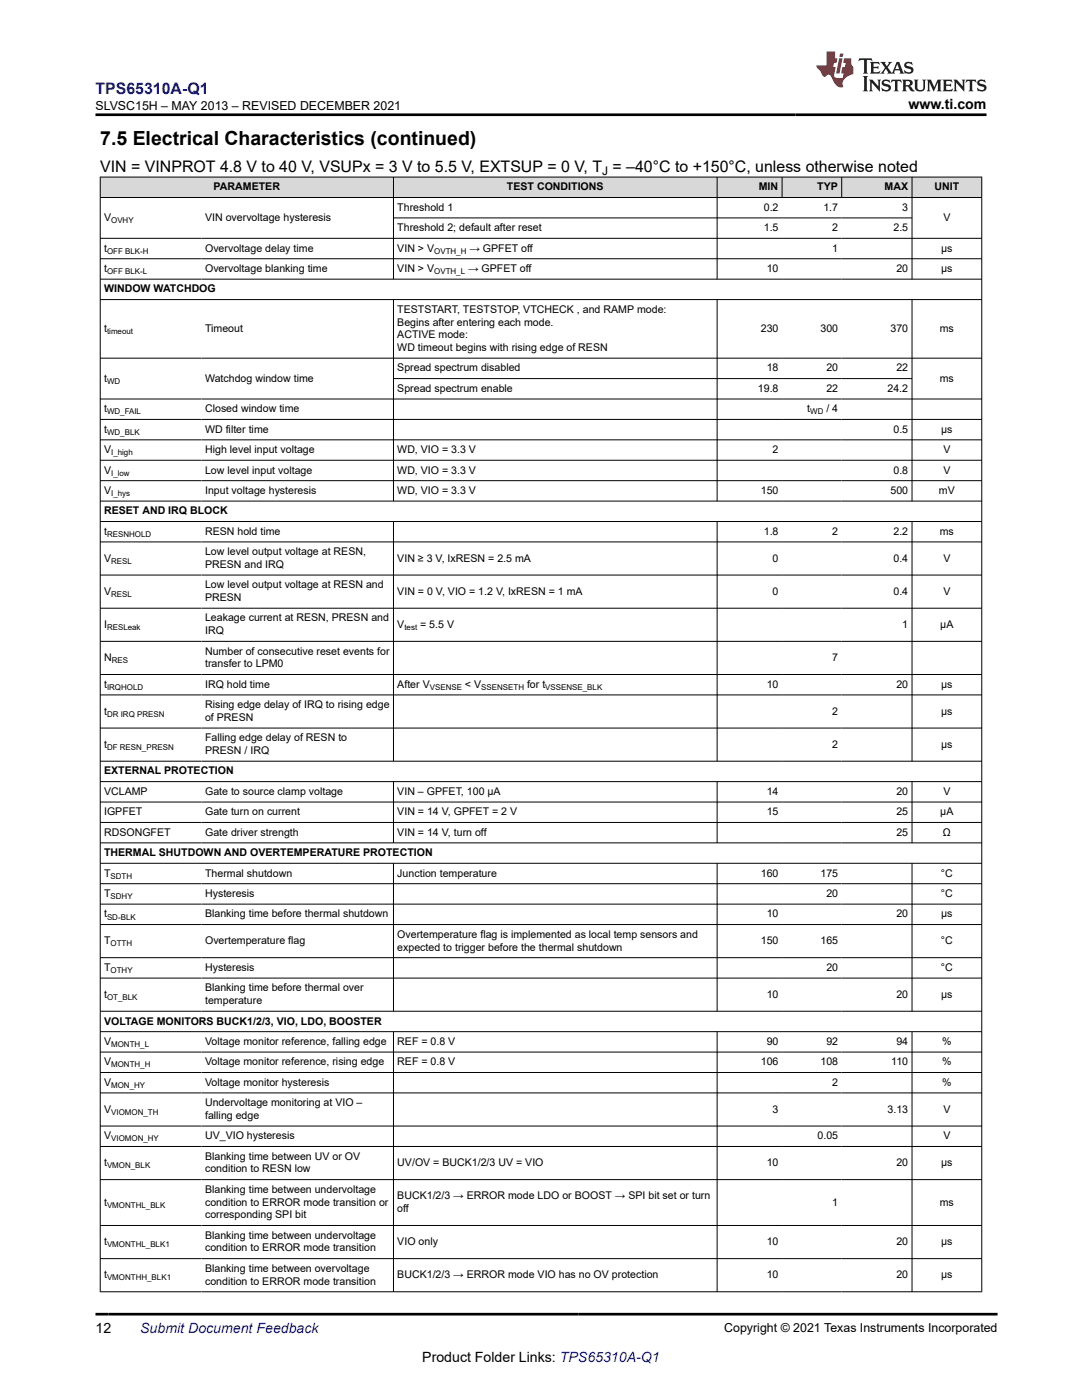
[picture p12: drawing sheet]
<svg xmlns="http://www.w3.org/2000/svg" width="216mm" height="279mm" viewBox="0 0 216 279" stroke-linecap="round" stroke-linejoin="round" font-family="sans-serif">
<defs><g id="words">
<text font-size="3.9" x="20" y="28.8">7.5 Electrical Characteristics (continued)</text>
<text font-size="3.2" fill="#00f" x="19" y="18.7">TPS65310A-Q1</text>
<text font-size="3.2" x="20" y="34.3">VIN = VINPROT 4.8 V to 40 V, VSUPx = 3 V to 5.5 V, EXTSUP = 0 V, T = –40°C to +150°C, unless otherwise noted</text>
<g font-size="2.8">
<text x="181.3" y="21.8">www.ti.com</text>
<text x="19" y="266.1">12</text>
<text x="84.3" y="271.7">Product Folder Links: TPS65310A-Q1</text>
</g>
<text font-size="2.8" fill="#00f" x="28" y="266.1">Submit Document Feedback</text>
<g font-size="2.5">
<text x="19" y="21.9">SLVSC15H – MAY 2013 – REVISED DECEMBER 2021</text>
<text x="144.5" y="265.8">Copyright © 2021 Texas Instruments Incorporated</text>
</g>
<text font-size="2.4" x="120.1" y="34.9">J</text>
<g font-size="2.1">
<text x="42.6" y="38">PARAMETER</text>
<text x="101.2" y="38">TEST CONDITIONS</text>
<text x="151.4" y="38">MIN</text>
<text x="163.1" y="38">TYP</text>
<text x="176.5" y="38">MAX</text>
<text x="186.5" y="38">UNIT</text>
<text x="20.8" y="44.1">V</text>
<text x="40.9" y="44.1">VIN overvoltage hysteresis</text>
<text x="79.3" y="42.1">Threshold 1</text>
<text x="79.3" y="46.1">Threshold 2; default after reset</text>
<text x="152.4" y="42.1">0.2</text>
<text x="152.4" y="46.1">1.5</text>
<text x="164.3" y="42.1">1.7</text>
<text x="166.1" y="46.1">2</text>
<text x="178.3" y="46.1">2.5</text>
<text x="180" y="42.1">3</text>
<text x="188.2" y="44.1">V</text>
<text x="20.8" y="50.2">t</text>
<text x="40.9" y="50.2">Overvoltage delay time</text>
<text x="79.3" y="50.2">VIN &gt; V</text>
<text x="93.7" y="50.2">→ GPFET off</text>
<text x="166.1" y="50.2">1</text>
<text x="187.8" y="50.2">µs</text>
<text x="20.8" y="54.3">t</text>
<text x="20.8" y="58.4">WINDOW WATCHDOG</text>
<text x="40.9" y="54.3">Overvoltage blanking time</text>
<text x="79.3" y="54.3">VIN &gt; V</text>
<text x="93.4" y="54.3">→ GPFET off</text>
<text x="153" y="54.3">10</text>
<text x="178.9" y="54.3">20</text>
<text x="187.8" y="54.3">µs</text>
<text x="79.3" y="62.4">TESTSTART, TESTSTOP, VTCHECK , and RAMP mode:</text>
<text x="79.3" y="65">Begins after entering each mode.</text>
<text x="20.8" y="66.2">t</text>
<text x="40.9" y="66.2">Timeout</text>
<text x="79.3" y="67.5">ACTIVE mode:</text>
<text x="79.3" y="70.1">WD timeout begins with rising edge of RESN</text>
<text x="151.8" y="66.2">230</text>
<text x="163.7" y="66.2">300</text>
<text x="177.7" y="66.2">370</text>
<text x="187.5" y="66.2">ms</text>
<text x="20.8" y="76.2">t</text>
<text x="40.9" y="76.2">Watchdog window time</text>
<text x="79.3" y="74.1">Spread spectrum disabled</text>
<text x="153" y="74.1">18</text>
<text x="164.9" y="74.1">20</text>
<text x="178.9" y="74.1">22</text>
<text x="187.5" y="76.2">ms</text>
<text x="20.8" y="82.3">t</text>
<text x="40.9" y="82.3">Closed window time</text>
<text x="79.3" y="78.2">Spread spectrum enable</text>
<text x="151.2" y="78.2">19.8</text>
<text x="161.1" y="82.3">t</text>
<text x="164.9" y="78.2">22</text>
<text x="164.9" y="82.3">/ 4</text>
<text x="177.1" y="78.2">24.2</text>
<text x="20.8" y="86.4">t</text>
<text x="40.9" y="86.4">WD filter time</text>
<text x="178.3" y="86.4">0.5</text>
<text x="187.8" y="86.4">µs</text>
<text x="20.8" y="90.4">V</text>
<text x="20.8" y="94.5">V</text>
<text x="40.9" y="90.4">High level input voltage</text>
<text x="40.9" y="94.5">Low level input voltage</text>
<text x="79.3" y="90.4">WD, VIO = 3.3 V</text>
<text x="79.3" y="94.5">WD, VIO = 3.3 V</text>
<text x="154.2" y="90.4">2</text>
<text x="178.3" y="94.5">0.8</text>
<text x="188.2" y="90.4">V</text>
<text x="188.2" y="94.5">V</text>
<text x="20.8" y="98.6">V</text>
<text x="40.9" y="98.6">Input voltage hysteresis</text>
<text x="79.3" y="98.6">WD, VIO = 3.3 V</text>
<text x="151.8" y="98.6">150</text>
<text x="177.7" y="98.6">500</text>
<text x="187.4" y="98.6">mV</text>
<text x="20.8" y="102.7">RESET AND IRQ BLOCK</text>
<text x="20.8" y="106.7">t</text>
<text x="40.9" y="106.7">RESN hold time</text>
<text x="152.4" y="106.7">1.8</text>
<text x="166.1" y="106.7">2</text>
<text x="178.3" y="106.7">2.2</text>
<text x="187.5" y="106.7">ms</text>
<text x="20.8" y="112.1">V</text>
<text x="40.9" y="110.8">Low level output voltage at RESN,</text>
<text x="40.9" y="113.3">PRESN and IRQ</text>
<text x="79.3" y="112.1">VIN ≥ 3 V, IxRESN = 2.5 mA</text>
<text x="154.2" y="112.1">0</text>
<text x="178.3" y="112.1">0.4</text>
<text x="188.2" y="112.1">V</text>
<text x="20.8" y="118.7">V</text>
<text x="40.9" y="117.4">Low level output voltage at RESN and</text>
<text x="40.9" y="120">PRESN</text>
<text x="79.3" y="118.7">VIN = 0 V, VIO = 1.2 V, IxRESN = 1 mA</text>
<text x="154.2" y="118.7">0</text>
<text x="178.3" y="118.7">0.4</text>
<text x="188.2" y="118.7">V</text>
<text x="20.8" y="125.3">I</text>
<text x="40.9" y="124">Leakage current at RESN, PRESN and</text>
<text x="79.3" y="125.3">V</text>
<text x="83.8" y="125.3">= 5.5 V</text>
<text x="180" y="125.3">1</text>
<text x="187.6" y="125.3">µA</text>
<text x="20.8" y="131.9">N</text>
<text x="40.9" y="126.6">IRQ</text>
<text x="40.9" y="130.6">Number of consecutive reset events for</text>
<text x="166.1" y="131.9">7</text>
<text x="20.8" y="137.3">t</text>
<text x="40.9" y="133.2">transfer to LPM0</text>
<text x="40.9" y="137.3">IRQ hold time</text>
<text x="79.3" y="137.3">After V</text>
<text x="92.8" y="137.3">&lt; V</text>
<text x="105.2" y="137.3">for t</text>
<text x="153" y="137.3">10</text>
<text x="178.9" y="137.3">20</text>
<text x="187.8" y="137.3">µs</text>
<text x="20.8" y="142.6">t</text>
<text x="40.9" y="141.3">Rising edge delay of IRQ to rising edge</text>
<text x="40.9" y="143.9">of PRESN</text>
<text x="166.1" y="142.6">2</text>
<text x="187.8" y="142.6">µs</text>
<text x="20.8" y="149.2">t</text>
<text x="40.9" y="147.9">Falling edge delay of RESN to</text>
<text x="166.1" y="149.2">2</text>
<text x="187.8" y="149.2">µs</text>
<text x="20.8" y="154.6">EXTERNAL PROTECTION</text>
<text x="40.9" y="150.5">PRESN / IRQ</text>
<text x="20.8" y="158.6">VCLAMP</text>
<text x="40.9" y="158.6">Gate to source clamp voltage</text>
<text x="79.3" y="158.6">VIN – GPFET, 100 µA</text>
<text x="153" y="158.6">14</text>
<text x="178.9" y="158.6">20</text>
<text x="188.2" y="158.6">V</text>
<text x="20.8" y="162.7">IGPFET</text>
<text x="20.8" y="166.8">RDSONGFET</text>
<text x="40.9" y="162.7">Gate turn on current</text>
<text x="40.9" y="166.8">Gate driver strength</text>
<text x="79.3" y="162.7">VIN = 14 V, GPFET = 2 V</text>
<text x="79.3" y="166.8">VIN = 14 V, turn off</text>
<text x="153" y="162.7">15</text>
<text x="178.9" y="162.7">25</text>
<text x="178.9" y="166.8">25</text>
<text x="187.6" y="162.7">µA</text>
<text x="188.2" y="166.8">Ω</text>
<text x="20.8" y="170.9">THERMAL SHUTDOWN AND OVERTEMPERATURE PROTECTION</text>
<text x="20.8" y="174.9">T</text>
<text x="20.8" y="179">T</text>
<text x="40.9" y="174.9">Thermal shutdown</text>
<text x="40.9" y="179">Hysteresis</text>
<text x="79.3" y="174.9">Junction temperature</text>
<text x="151.8" y="174.9">160</text>
<text x="163.7" y="174.9">175</text>
<text x="164.9" y="179">20</text>
<text x="187.8" y="174.9">°C</text>
<text x="187.8" y="179">°C</text>
<text x="20.8" y="183.1">t</text>
<text x="40.9" y="183.1">Blanking time before thermal shutdown</text>
<text x="153" y="183.1">10</text>
<text x="178.9" y="183.1">20</text>
<text x="187.8" y="183.1">µs</text>
<text x="20.8" y="188.4">T</text>
<text x="40.9" y="188.4">Overtemperature flag</text>
<text x="79.3" y="187.2">Overtemperature flag is implemented as local temp sensors and</text>
<text x="79.3" y="189.7">expected to trigger before the thermal shutdown</text>
<text x="151.8" y="188.4">150</text>
<text x="163.7" y="188.4">165</text>
<text x="187.8" y="188.4">°C</text>
<text x="20.8" y="193.8">T</text>
<text x="40.9" y="193.8">Hysteresis</text>
<text x="40.9" y="197.8">Blanking time before thermal over</text>
<text x="164.9" y="193.8">20</text>
<text x="187.8" y="193.8">°C</text>
<text x="20.8" y="199.1">t</text>
<text x="40.9" y="200.4">temperature</text>
<text x="153" y="199.1">10</text>
<text x="178.9" y="199.1">20</text>
<text x="187.8" y="199.1">µs</text>
<text x="20.8" y="204.5">VOLTAGE MONITORS BUCK1/2/3, VIO, LDO, BOOSTER</text>
<text x="20.8" y="208.5">V</text>
<text x="40.9" y="208.5">Voltage monitor reference, falling edge</text>
<text x="79.3" y="208.5">REF = 0.8 V</text>
<text x="153" y="208.5">90</text>
<text x="164.9" y="208.5">92</text>
<text x="178.9" y="208.5">94</text>
<text x="188" y="208.5">%</text>
<text x="20.8" y="212.6">V</text>
<text x="40.9" y="212.6">Voltage monitor reference, rising edge</text>
<text x="79.3" y="212.6">REF = 0.8 V</text>
<text x="151.8" y="212.6">106</text>
<text x="163.7" y="212.6">108</text>
<text x="177.8" y="212.6">110</text>
<text x="188" y="212.6">%</text>
<text x="20.8" y="216.7">V</text>
<text x="40.9" y="216.7">Voltage monitor hysteresis</text>
<text x="40.9" y="220.8">Undervoltage monitoring at VIO –</text>
<text x="166.1" y="216.7">2</text>
<text x="188" y="216.7">%</text>
<text x="20.8" y="222">V</text>
<text x="20.8" y="227.4">V</text>
<text x="40.9" y="223.3">falling edge</text>
<text x="40.9" y="227.4">UV_VIO hysteresis</text>
<text x="154.2" y="222">3</text>
<text x="163.1" y="227.4">0.05</text>
<text x="177.1" y="222">3.13</text>
<text x="188.2" y="222">V</text>
<text x="188.2" y="227.4">V</text>
<text x="20.8" y="232.7">t</text>
<text x="40.9" y="231.5">Blanking time between UV or OV</text>
<text x="40.9" y="234">condition to RESN low</text>
<text x="79.3" y="232.7">UV/OV = BUCK1/2/3 UV = VIO</text>
<text x="153" y="232.7">10</text>
<text x="178.9" y="232.7">20</text>
<text x="187.8" y="232.7">µs</text>
<text x="40.9" y="238.1">Blanking time between undervoltage</text>
<text x="79.3" y="239.3">BUCK1/2/3 → ERROR mode LDO or BOOST → SPI bit set or turn</text>
<text x="20.8" y="240.6">t</text>
<text x="40.9" y="240.6">condition to ERROR mode transition or</text>
<text x="40.9" y="243.1">corresponding SPI bit</text>
<text x="79.3" y="241.9">off</text>
<text x="166.1" y="240.6">1</text>
<text x="187.5" y="240.6">ms</text>
<text x="20.8" y="248.5">t</text>
<text x="40.9" y="247.2">Blanking time between undervoltage</text>
<text x="40.9" y="249.8">condition to ERROR mode transition</text>
<text x="79.3" y="248.5">VIO only</text>
<text x="153" y="248.5">10</text>
<text x="178.9" y="248.5">20</text>
<text x="187.8" y="248.5">µs</text>
<text x="20.8" y="255.1">t</text>
<text x="40.9" y="253.8">Blanking time between overvoltage</text>
<text x="40.9" y="256.4">condition to ERROR mode transition</text>
<text x="79.3" y="255.1">BUCK1/2/3 → ERROR mode VIO has no OV protection</text>
<text x="153" y="255.1">10</text>
<text x="178.9" y="255.1">20</text>
<text x="187.8" y="255.1">µs</text>
</g>
<g font-size="1.6">
<text x="22.2" y="44.5">OVHY</text>
<text x="21.4" y="50.6">OFF BLK-H</text>
<text x="86.6" y="50.6">OVTH_H</text>
<text x="21.4" y="54.7">OFF BLK-L</text>
<text x="86.6" y="54.7">OVTH_L</text>
<text x="21.4" y="66.7">timeout</text>
<text x="21.4" y="76.6">WD</text>
<text x="21.4" y="82.7">WD_FAIL</text>
<text x="161.7" y="82.7">WD</text>
<text x="21.4" y="86.8">WD_BLK</text>
<text x="22.2" y="90.9">I_high</text>
<text x="22.2" y="94.9">I_low</text>
<text x="22.2" y="99">I_hys</text>
<text x="21.4" y="107.1">RESNHOLD</text>
<text x="22.2" y="112.5">RESL</text>
<text x="22.2" y="119.1">RESL</text>
<text x="21.4" y="125.7">RESLeak</text>
<text x="80.7" y="125.7">test</text>
<text x="21.4" y="137.7">IRQHOLD</text>
<text x="22.3" y="132.3">RES</text>
<text x="85.8" y="137.7">VSENSE</text>
<text x="96" y="137.7">SSENSETH</text>
<text x="108.8" y="137.7">VSSENSE_BLK</text>
<text x="21.4" y="143">DR IRQ PRESN</text>
<text x="21.4" y="149.6">DF RESN_PRESN</text>
<text x="22.1" y="175.4">SDTH</text>
<text x="22.1" y="179.4">SDHY</text>
<text x="21.4" y="183.5">SD-BLK</text>
<text x="22.1" y="188.9">OTTH</text>
<text x="22.1" y="194.2">OTHY</text>
<text x="21.4" y="199.5">OT_BLK</text>
<text x="22.2" y="209">MONTH_L</text>
<text x="22.2" y="213">MONTH_H</text>
<text x="22.2" y="217.1">MON_HY</text>
<text x="22.2" y="222.5">VIOMON_TH</text>
<text x="22.2" y="227.8">VIOMON_HY</text>
<text x="21.4" y="233.1">VMON_BLK</text>
<text x="21.4" y="241">VMONTHL_BLK</text>
<text x="21.4" y="248.9">VMONTHL_BLK1</text>
<text x="21.4" y="255.5">VMONTHH_BLK1</text>
</g>
</g></defs>
<g fill="#d8d8d8">
<path d="M20 35.3h175.9v4.1h-175.9z" fill-rule="evenodd"/>
<path d="M20.1 35.4h58.4v4h-58.4z" fill-rule="evenodd"/>
<path d="M78.6 35.4h64.4v4h-64.4z" fill-rule="evenodd"/>
<path d="M143.2 35.4h12.8v4h-12.8z" fill-rule="evenodd"/>
<path d="M156.1 35.4h11.8v4h-11.8z" fill-rule="evenodd"/>
<path d="M168 35.4h13.9v4h-13.9z" fill-rule="evenodd"/>
<path d="M182 35.4h13.8v4h-13.8z" fill-rule="evenodd"/>
</g>
<g fill="none" stroke="#000" stroke-width=".2">
<path d="M19.9 35.3h176.1M19.9 39.4h176.1M20 35.3v222.6M78.5 35.3v20.5M143.1 35.3v20.5M156.1 35.3v4.2M168 35.3v4.2M182 35.3v20.5M195.9 35.3v222.6M19.9 47.6h176.1M19.9 51.6h176.1M19.9 55.7h176.1"/>
<path d="M19.9 59.8h176.1M78.5 59.8v40.3M78.5 43.5h103.5M143.1 59.8v40.3M182 59.8v40.3M19.9 71.5h176.1M19.9 79.6h176.1M78.5 75.6h103.5M19.9 83.7h176.1M19.9 87.8h176.1M19.9 91.9h176.1M19.9 95.9h176.1"/>
<path d="M19.9 100h176.1M19.9 104.1h176.1M19.9 108.2h176.1M19.9 114.8h176.1M78.5 104.1v47.9M143.1 104.1v47.9M182 104.1v47.9M19.9 121.4h176.1M19.9 128h176.1M19.9 134.6h176.1M19.9 138.7h176.1M19.9 145.3h176.1"/>
<path d="M19.9 151.9h176.1M19.9 156h176.1M78.5 156v12.3M143.1 156v12.3M182 156v12.3M19.9 160.1h176.1M19.9 164.1h176.1M19.9 168.2h176.1M19.9 172.3h176.1M19.9 176.4h176.1M78.5 172.3v29.6M143.1 172.3v29.6"/>
<path d="M182 172.3v29.6M19.9 180.4h176.1M19.9 184.5h176.1M19.9 191.1h176.1M19.9 195.2h176.1M19.9 201.8h176.1M19.9 205.9h176.1M19.9 210h176.1M19.9 214h176.1M19.9 218.1h176.1M78.5 205.9v52M143.1 205.9v52"/>
<path d="M182 205.9v52M19.9 224.7h176.1M19.9 228.8h176.1M19.9 235.4h176.1M19.9 244.6h176.1M19.9 251.2h176.1M19.9 257.8h176.1"/>
</g>
<path d="M171.5 11.6l-.2 .6 .5-.2h.6v.1v2.2l-.2 .4h1l-.2-.4v-2.2v-.1h.5l.5 .2-.1-.6zM173.6 12.4l.2 .3v1.6l-.2 .4h1.9l.1-.6a1.08 1.08 0 0 1-1.3 .2v-.7h.6l.4 .2v-.7l-.4 .2h-.6v-.5l.2-.2a1 1 0 0 1 1 .3l-.1-.5zM175.7 12.4l.9 1.1-1 1.2h.9l-.2-.2 .5-.8 .4 .8-.2 .2h1.6l-.2-.2 .2-.5h.9l.1 .5-.1 .2h.9l-.2-.4-.8-1.9h-.5l-.9 2.1-.9-1.1 .9-1h-.8l.2 .2-.4 .6-.4-.6 .2-.2zM179 12.8l.4 1h-.7zM180.7 12.5a.65 .65 0 0 0-.2 .7 .65 .65 0 0 0 .6 .5l.6 .1 .1 .3a.79 .79 0 0 1-.7 .4 .79 .79 0 0 1-.7-.5l.1 .7 .2-.1a.93 .93 0 0 0 1.1 0 .93 .93 0 0 0 .4-.9 1.46 1.46 0 0 0-1.2-.6l-.1-.3a1.09 1.09 0 0 1 1.2 .2l-.2-.6-.1 .1-.5-.2zM172.2 15.2l.2 .4v2.2l-.2 .4h1l-.2-.4v-2.2l.2-.4zM173.4 15.9l.2 .4v1.5l-.2 .4h.8l-.3-.4 .1-1.3 1.6 1.8v-2l.2-.4h-.7l.1 .2 .1 1.1-1.2-1.3zM176.2 16a.65 .65 0 0 0-.2 .8 .65 .65 0 0 0 .6 .4l.6 .2 .1 .2a.79 .79 0 0 1-.7 .4 .79 .79 0 0 1-.7-.5l.1 .7 .2-.1a.93 .93 0 0 0 1.1 .1 .93 .93 0 0 0 .4-1 1.46 1.46 0 0 0-1.2-.5l-.1-.4a1.09 1.09 0 0 1 1.2 .2l-.1-.6-.2 .1-.5-.1zM177.9 15.9l-.1 .6a.63 .63 0 0 1 .8-.3v1.6l-.3 .4h1l-.2-.4v-1.6a.66 .66 0 0 1 .8 .3l-.1-.6zM180 15.9l.2 .4v1.5l-.2 .4h1l-.2-.2-.1-.7h.5l.1 .2a.79 .79 0 0 0 1.2 .6l-1-.9a.61 .61 0 0 0 .6-.6 .61 .61 0 0 0-.5-.7zM180.8 16.2h.1a.47 .47 0 0 1 .5 .1 .47 .47 0 0 1 .1 .5l-.1 .1-.7 .1zM182.3 15.9l.2 .2a2.27 2.27 0 0 0 .4 2 1.04 1.04 0 0 0 1.7-.7v-1.3l.2-.2h-.8l.2 .4v1.1a.6 .6 0 0 1-.6 .6 .6 .6 0 0 1-.6-.6v-1.1l.3-.4zM184.9 15.9l.2 .4v1.5l-.2 .4h.8l-.3-.4v-1.4l.9 1.9 .9-1.9v1.4l-.3 .4h1l-.2-.4v-1.5l.2-.4h-.8l-.7 1.5-.6-1.5zM188.1 15.9l.2 .4v1.5l-.2 .4h1.9l.1-.6a1.09 1.09 0 0 1-1.3 .2v-.7h.6l.4 .2v-.6l-.4 .2h-.6v-.6l.2-.1a1.01 1.01 0 0 1 1 .3l-.1-.6zM190.2 15.9l.3 .4v1.5l-.3 .4h.8l-.2-.4v-1.3l1.6 1.8v-2l.2-.4h-.7l.2 .2v1.1l-1.2-1.3zM192.8 15.9l-.1 .6a.63 .63 0 0 1 .8-.3v1.6l-.3 .4h1l-.2-.4v-1.6a.66 .66 0 0 1 .8 .3l-.1-.6zM195.2 16a.65 .65 0 0 0-.2 .8 .65 .65 0 0 0 .6 .4l.6 .2 .2 .2a.79 .79 0 0 1-.7 .4 .79 .79 0 0 1-.7-.5l.1 .7 .2-.1a.93 .93 0 0 0 1 .1 .93 .93 0 0 0 .5-1 1.46 1.46 0 0 0-1.3-.5v-.4a1.09 1.09 0 0 1 1.2 .2l-.2-.6-.2 .1-.5-.1z" fill="#231f20"/>
<path d="M164.9 10.3v2.7h-2l.1 .4 .8 1a.95 .95 0 0 0 1 .9 .59 .59 0 0 1 .5-.4 .59 .59 0 0 1 .5 .3l.4 .8a1.59 1.59 0 0 0 2.1 1.4 1.61 1.61 0 0 1 1-2.3l1-.3-.1-1.5a1.59 1.59 0 0 1-.3-1.7h-1.5l-.2 .9h.6l-.2 .9h-.5l-.2 .9v.3l.4 .1-.1 .9h-.7a.73 .73 0 0 1-1-.7l.3-1.5h-.5l.1-.9h.5l.2-.9h-.5v-1.3zM167.4 11.6l-.6 3.1h.7l.6-3.1zM167.6 10.7l-.1 .6h.7l.1-.6z" fill="#ed1c24"/>
<path d="M19 22.9h177.8M19 262.3h180" fill="none" stroke="#000" stroke-width=".53"/>
<use href="#words"/>
</svg>
